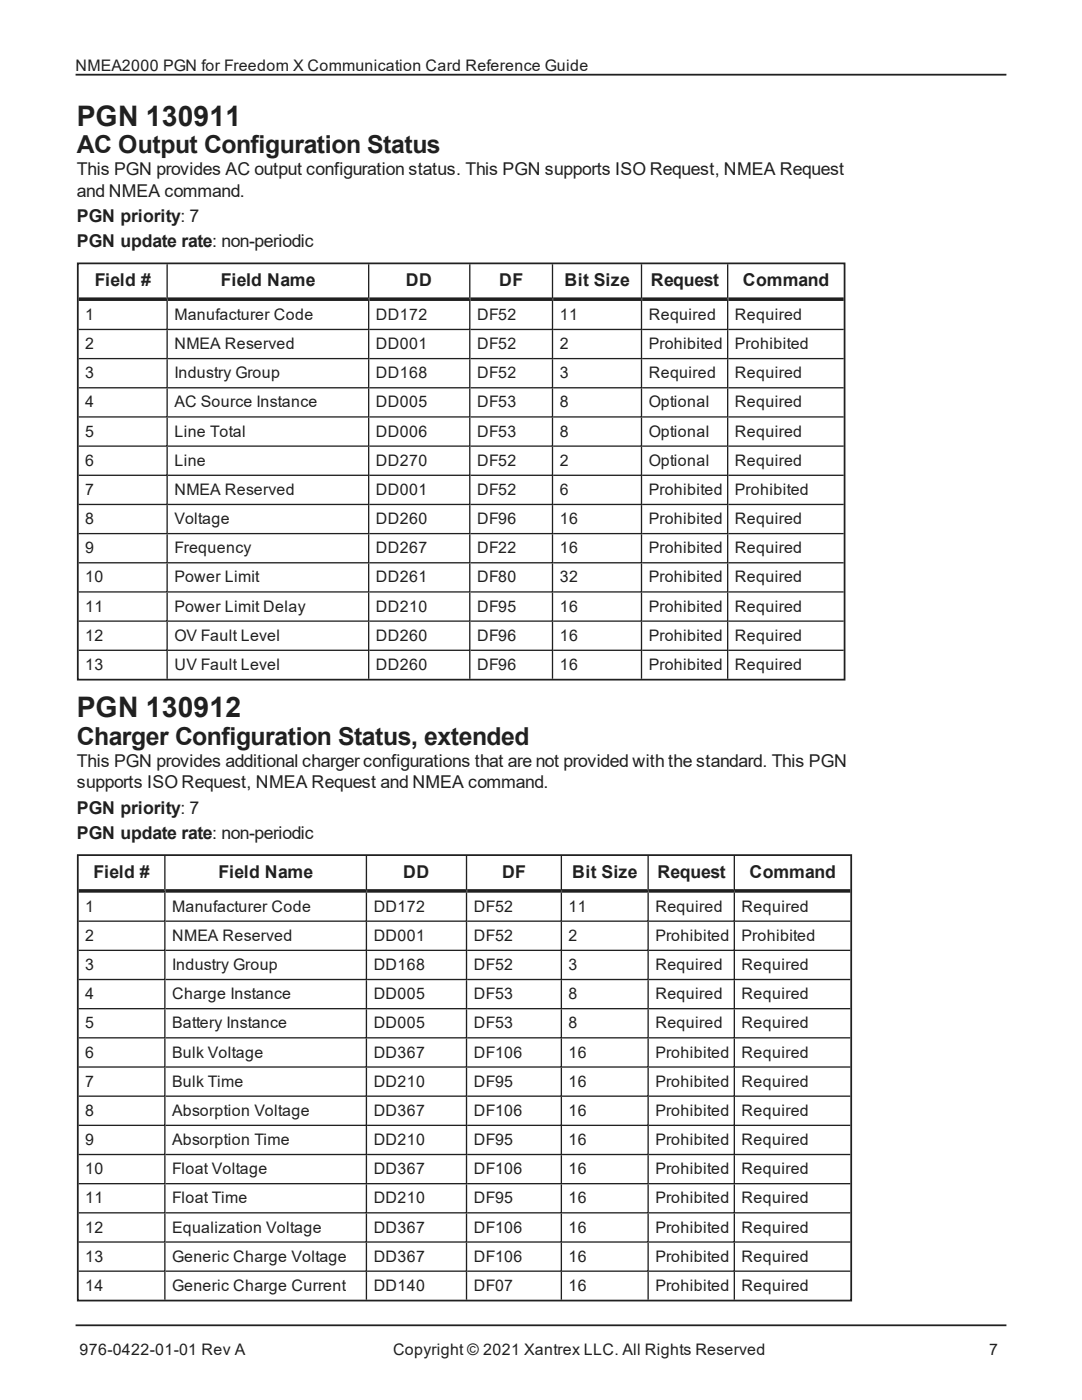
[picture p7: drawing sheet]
<svg xmlns="http://www.w3.org/2000/svg" width="216mm" height="279mm" viewBox="0 0 216 279" stroke-linecap="round" stroke-linejoin="round" font-family="sans-serif">
<defs><g id="words">
<g font-size="5.6" fill="#231f20">
<text x="15.3" y="25.1">PGN 130911</text>
<text x="15.3" y="143.2">PGN 130912</text>
</g>
<g font-size="4.9" fill="#231f20">
<text x="15.3" y="30.5">AC Output Configuration Status</text>
<text x="15.3" y="148.6">Charger Configuration Status, extended</text>
</g>
<g font-size="3.5" fill="#231f20">
<text x="15.3" y="35">This PGN provides AC output configuration status. This PGN supports ISO Request, NMEA Request</text>
<text x="15.3" y="39.2">and NMEA command.</text>
<text x="15.3" y="44.3">PGN priority: 7</text>
<text x="15.3" y="49.3">PGN update rate: non-periodic</text>
<text x="18.9" y="57.1">Field #</text>
<text x="44.1" y="57.1">Field Name</text>
<text x="81" y="57.1">DD</text>
<text x="99.6" y="57.1">DF</text>
<text x="112.6" y="57.1">Bit Size</text>
<text x="129.9" y="57.1">Request</text>
<text x="148.2" y="57.1">Command</text>
<text x="15.3" y="153.1">This PGN provides additional charger configurations that are not provided with the standard. This PGN</text>
<text x="15.3" y="157.3">supports ISO Request, NMEA Request and NMEA command.</text>
<text x="15.3" y="162.4">PGN priority: 7</text>
<text x="15.3" y="167.4">PGN update rate: non-periodic</text>
<text x="18.7" y="175.2">Field #</text>
<text x="43.6" y="175.2">Field Name</text>
<text x="80.5" y="175.2">DD</text>
<text x="100.2" y="175.2">DF</text>
<text x="114.2" y="175.2">Bit Size</text>
<text x="131.2" y="175.2">Request</text>
<text x="149.6" y="175.2">Command</text>
</g>
<g font-size="3.2" fill="#231f20">
<text x="15.1" y="14.1">NMEA2000 PGN for Freedom X Communication Card Reference Guide</text>
<text x="17" y="63.9">1</text>
<text x="34.8" y="63.9">Manufacturer Code</text>
<text x="75" y="63.9">DD172</text>
<text x="95.2" y="63.9">DF52</text>
<text x="111.7" y="63.9">11</text>
<text x="129.5" y="63.9">Required</text>
<text x="146.7" y="63.9">Required</text>
<text x="17" y="69.7">2</text>
<text x="34.8" y="69.7">NMEA Reserved</text>
<text x="75" y="69.7">DD001</text>
<text x="95.2" y="69.7">DF52</text>
<text x="111.7" y="69.7">2</text>
<text x="129.5" y="69.7">Prohibited</text>
<text x="146.7" y="69.7">Prohibited</text>
<text x="17" y="75.5">3</text>
<text x="34.8" y="75.5">Industry Group</text>
<text x="75" y="75.5">DD168</text>
<text x="95.2" y="75.5">DF52</text>
<text x="111.7" y="75.5">3</text>
<text x="129.5" y="75.5">Required</text>
<text x="146.7" y="75.5">Required</text>
<text x="17" y="81.3">4</text>
<text x="34.8" y="81.3">AC Source Instance</text>
<text x="75" y="81.3">DD005</text>
<text x="95.2" y="81.3">DF53</text>
<text x="111.7" y="81.3">8</text>
<text x="129.5" y="81.3">Optional</text>
<text x="146.7" y="81.3">Required</text>
<text x="17" y="87.1">5</text>
<text x="34.8" y="87.1">Line Total</text>
<text x="75" y="87.1">DD006</text>
<text x="95.2" y="87.1">DF53</text>
<text x="111.7" y="87.1">8</text>
<text x="129.5" y="87.1">Optional</text>
<text x="146.7" y="87.1">Required</text>
<text x="17" y="93">6</text>
<text x="34.8" y="93">Line</text>
<text x="75" y="93">DD270</text>
<text x="95.2" y="93">DF52</text>
<text x="111.7" y="93">2</text>
<text x="129.5" y="93">Optional</text>
<text x="146.7" y="93">Required</text>
<text x="17" y="98.8">7</text>
<text x="34.8" y="98.8">NMEA Reserved</text>
<text x="75" y="98.8">DD001</text>
<text x="95.2" y="98.8">DF52</text>
<text x="111.7" y="98.8">6</text>
<text x="129.5" y="98.8">Prohibited</text>
<text x="146.7" y="98.8">Prohibited</text>
<text x="17" y="104.6">8</text>
<text x="34.8" y="104.6">Voltage</text>
<text x="75" y="104.6">DD260</text>
<text x="95.2" y="104.6">DF96</text>
<text x="111.7" y="104.6">16</text>
<text x="129.5" y="104.6">Prohibited</text>
<text x="146.7" y="104.6">Required</text>
<text x="17" y="110.4">9</text>
<text x="34.8" y="110.4">Frequency</text>
<text x="75" y="110.4">DD267</text>
<text x="95.2" y="110.4">DF22</text>
<text x="111.7" y="110.4">16</text>
<text x="129.5" y="110.4">Prohibited</text>
<text x="146.7" y="110.4">Required</text>
<text x="17" y="116.2">10</text>
<text x="34.8" y="116.2">Power Limit</text>
<text x="75" y="116.2">DD261</text>
<text x="95.2" y="116.2">DF80</text>
<text x="111.7" y="116.2">32</text>
<text x="129.5" y="116.2">Prohibited</text>
<text x="146.7" y="116.2">Required</text>
<text x="17" y="122.1">11</text>
<text x="34.8" y="122.1">Power Limit Delay</text>
<text x="75" y="122.1">DD210</text>
<text x="95.2" y="122.1">DF95</text>
<text x="111.7" y="122.1">16</text>
<text x="129.5" y="122.1">Prohibited</text>
<text x="146.7" y="122.1">Required</text>
<text x="17" y="127.9">12</text>
<text x="34.8" y="127.9">OV Fault Level</text>
<text x="75" y="127.9">DD260</text>
<text x="95.2" y="127.9">DF96</text>
<text x="111.7" y="127.9">16</text>
<text x="129.5" y="127.9">Prohibited</text>
<text x="146.7" y="127.9">Required</text>
<text x="17" y="133.7">13</text>
<text x="34.8" y="133.7">UV Fault Level</text>
<text x="75" y="133.7">DD260</text>
<text x="95.2" y="133.7">DF96</text>
<text x="111.7" y="133.7">16</text>
<text x="129.5" y="133.7">Prohibited</text>
<text x="146.7" y="133.7">Required</text>
<text x="17" y="182">1</text>
<text x="34.4" y="182">Manufacturer Code</text>
<text x="74.6" y="182">DD172</text>
<text x="94.5" y="182">DF52</text>
<text x="113.5" y="182">11</text>
<text x="130.8" y="182">Required</text>
<text x="148" y="182">Required</text>
<text x="17" y="187.8">2</text>
<text x="34.4" y="187.8">NMEA Reserved</text>
<text x="74.6" y="187.8">DD001</text>
<text x="94.5" y="187.8">DF52</text>
<text x="113.5" y="187.8">2</text>
<text x="130.8" y="187.8">Prohibited</text>
<text x="148" y="187.8">Prohibited</text>
<text x="17" y="193.6">3</text>
<text x="34.4" y="193.6">Industry Group</text>
<text x="74.6" y="193.6">DD168</text>
<text x="94.5" y="193.6">DF52</text>
<text x="113.5" y="193.6">3</text>
<text x="130.8" y="193.6">Required</text>
<text x="148" y="193.6">Required</text>
<text x="17" y="199.4">4</text>
<text x="34.4" y="199.4">Charge Instance</text>
<text x="74.6" y="199.4">DD005</text>
<text x="94.5" y="199.4">DF53</text>
<text x="113.5" y="199.4">8</text>
<text x="130.8" y="199.4">Required</text>
<text x="148" y="199.4">Required</text>
<text x="17" y="205.2">5</text>
<text x="34.4" y="205.2">Battery Instance</text>
<text x="74.6" y="205.2">DD005</text>
<text x="94.5" y="205.2">DF53</text>
<text x="113.5" y="205.2">8</text>
<text x="130.8" y="205.2">Required</text>
<text x="148" y="205.2">Required</text>
<text x="17" y="211.1">6</text>
<text x="34.4" y="211.1">Bulk Voltage</text>
<text x="74.6" y="211.1">DD367</text>
<text x="94.5" y="211.1">DF106</text>
<text x="113.5" y="211.1">16</text>
<text x="130.8" y="211.1">Prohibited</text>
<text x="148" y="211.1">Required</text>
<text x="17" y="216.9">7</text>
<text x="34.4" y="216.9">Bulk Time</text>
<text x="74.6" y="216.9">DD210</text>
<text x="94.5" y="216.9">DF95</text>
<text x="113.5" y="216.9">16</text>
<text x="130.8" y="216.9">Prohibited</text>
<text x="148" y="216.9">Required</text>
<text x="17" y="222.7">8</text>
<text x="34.4" y="222.7">Absorption Voltage</text>
<text x="74.6" y="222.7">DD367</text>
<text x="94.5" y="222.7">DF106</text>
<text x="113.5" y="222.7">16</text>
<text x="130.8" y="222.7">Prohibited</text>
<text x="148" y="222.7">Required</text>
<text x="17" y="228.5">9</text>
<text x="34.4" y="228.5">Absorption Time</text>
<text x="74.6" y="228.5">DD210</text>
<text x="94.5" y="228.5">DF95</text>
<text x="113.5" y="228.5">16</text>
<text x="130.8" y="228.5">Prohibited</text>
<text x="148" y="228.5">Required</text>
<text x="17" y="234.3">10</text>
<text x="34.4" y="234.3">Float Voltage</text>
<text x="74.6" y="234.3">DD367</text>
<text x="94.5" y="234.3">DF106</text>
<text x="113.5" y="234.3">16</text>
<text x="130.8" y="234.3">Prohibited</text>
<text x="148" y="234.3">Required</text>
<text x="17" y="240.2">11</text>
<text x="17" y="246">12</text>
<text x="34.4" y="240.2">Float Time</text>
<text x="34.4" y="246">Equalization Voltage</text>
<text x="74.6" y="240.2">DD210</text>
<text x="74.6" y="246">DD367</text>
<text x="94.5" y="240.2">DF95</text>
<text x="94.5" y="246">DF106</text>
<text x="113.5" y="240.2">16</text>
<text x="113.5" y="246">16</text>
<text x="130.8" y="240.2">Prohibited</text>
<text x="130.8" y="246">Prohibited</text>
<text x="148" y="240.2">Required</text>
<text x="148" y="246">Required</text>
<text x="17" y="251.8">13</text>
<text x="34.4" y="251.8">Generic Charge Voltage</text>
<text x="74.6" y="251.8">DD367</text>
<text x="94.5" y="251.8">DF106</text>
<text x="113.5" y="251.8">16</text>
<text x="130.8" y="251.8">Prohibited</text>
<text x="148" y="251.8">Required</text>
<text x="17" y="257.6">14</text>
<text x="34.4" y="257.6">Generic Charge Current</text>
<text x="74.6" y="257.6">DD140</text>
<text x="94.5" y="257.6">DF07</text>
<text x="113.5" y="257.6">16</text>
<text x="130.8" y="257.6">Prohibited</text>
<text x="148" y="257.6">Required</text>
<text x="15.9" y="270.4">976-0422-01-01 Rev A</text>
<text x="78.4" y="270.5">Copyright © 2021 Xantrex LLC. All Rights Reserved</text>
<text x="197.4" y="270.4">7</text>
</g>
</g></defs>
<path d="M15.1 14.9h185.7M15.5 52.6h153v83h-153zM15.1 264.5h185.7" fill="none" stroke="#231f20" stroke-width=".35"/>
<path d="M33.4 52.7v7.4" fill="none" stroke="#231f20" stroke-width=".26"/>
<path d="M15.7 59.4h17.5l.3 .7h-17.8z" fill-rule="evenodd" fill="#231f20"/>
<path d="M73.6 52.7v7.4" fill="none" stroke="#231f20" stroke-width=".26"/>
<path d="M33.5 59.4h39.9l.3 .7h-40.2z" fill-rule="evenodd" fill="#231f20"/>
<path d="M93.7 52.7v7.4" fill="none" stroke="#231f20" stroke-width=".26"/>
<path d="M73.7 59.4h19.9l.3 .7h-20.2z" fill-rule="evenodd" fill="#231f20"/>
<path d="M110.2 52.7v7.4" fill="none" stroke="#231f20" stroke-width=".26"/>
<path d="M93.9 59.4h16.2l.3 .7h-16.5z" fill-rule="evenodd" fill="#231f20"/>
<path d="M128 52.7v7.4" fill="none" stroke="#231f20" stroke-width=".26"/>
<path d="M110.4 59.4h17.5l.2 .7h-17.7z" fill-rule="evenodd" fill="#231f20"/>
<path d="M145.2 52.7v7.4" fill="none" stroke="#231f20" stroke-width=".26"/>
<path d="M128.1 59.4h17l.2 .7h-17.2z" fill-rule="evenodd" fill="#231f20"/>
<path d="M145.3 59.7h23.1" fill="none" stroke="#231f20" stroke-width=".71" stroke-linecap="butt"/>
<g fill="none" stroke="#231f20" stroke-width=".26">
<path d="M33.4 60.1v5.6h-17.7M33.4 65.9v5.7h-17.7M33.4 71.7v5.7h-17.7M33.4 77.5v5.7h-17.7M73.6 60.1v5.6h-40.1M73.6 65.9v5.7h-40.1M73.6 71.7v5.7h-40.1M73.6 77.5v5.7h-40.1M93.7 60.1v5.6h-20M93.7 65.9v5.7h-20M93.7 71.7v5.7h-20M93.7 77.5v5.7h-20"/>
<path d="M110.2 60.1v5.6h-16.3M110.2 65.9v5.7h-16.3M110.2 71.7v5.7h-16.3M110.2 77.5v5.7h-16.3M128 60.1v5.6h-17.6M128 65.9v5.7h-17.6M128 71.7v5.7h-17.6M128 77.5v5.7h-17.6M145.2 60.1v5.6h-17.1M145.2 65.9v5.7h-17.1M145.2 71.7v5.7h-17.1M145.2 77.5v5.7h-17.1"/>
<path d="M145.3 65.7h23.1M145.3 71.6h23.1M145.3 77.4h23.1M33.4 83.3v5.7h-17.7M33.4 89.2v5.7h-17.7M33.4 95v5.7h-17.7M73.6 83.3v5.7h-40.1M73.6 89.2v5.7h-40.1M73.6 95v5.7h-40.1M93.7 83.3v5.7h-20M93.7 89.2v5.7h-20M93.7 95v5.7h-20"/>
<path d="M110.2 83.3v5.7h-16.3M110.2 89.2v5.7h-16.3M110.2 95v5.7h-16.3M128 83.3v5.7h-17.6M128 89.2v5.7h-17.6M128 95v5.7h-17.6M145.2 83.3v5.7h-17.1M145.2 89.2v5.7h-17.1M145.2 95v5.7h-17.1M145.3 83.2h23.1M145.3 89h23.1M145.3 94.9h23.1"/>
<path d="M33.4 100.8v5.7h-17.7M33.4 106.6v5.7h-17.7M33.4 112.4v5.7h-17.7M33.4 118.3v5.7h-17.7M73.6 100.8v5.7h-40.1M73.6 106.6v5.7h-40.1M73.6 112.4v5.7h-40.1M73.6 118.3v5.7h-40.1M93.7 100.8v5.7h-20M93.7 106.6v5.7h-20M93.7 112.4v5.7h-20M93.7 118.3v5.7h-20"/>
<path d="M110.2 100.8v5.7h-16.3M110.2 106.6v5.7h-16.3M110.2 112.4v5.7h-16.3M110.2 118.3v5.7h-16.3M128 100.8v5.7h-17.6M128 106.6v5.7h-17.6M128 112.4v5.7h-17.6M128 118.3v5.7h-17.6M145.2 100.8v5.7h-17.1M145.2 106.6v5.7h-17.1M145.2 112.4v5.7h-17.1M145.2 118.3v5.7h-17.1"/>
<path d="M145.3 100.7h23.1M145.3 106.5h23.1M145.3 112.3h23.1M145.3 118.1h23.1M33.4 124.1v5.7h-17.7M33.4 129.9v5.6M73.6 124.1v5.7h-40.1M73.6 129.9v5.6M93.7 124.1v5.7h-20M93.7 129.9v5.6M110.2 124.1v5.7h-16.3M110.2 129.9v5.6"/>
<path d="M128 124.1v5.7h-17.6M128 129.9v5.6M145.2 124.1v5.7h-17.1M145.2 129.9v5.6M145.3 124h23.1M145.3 129.8h23.1M32.9 170.8v7.4"/>
</g>
<path d="M15.5 170.7h154.3v88.9h-154.3z" fill="none" stroke="#231f20" stroke-width=".35"/>
<path d="M15.7 177.4h17.1l.2 .8h-17.3z" fill-rule="evenodd" fill="#231f20"/>
<path d="M73.1 170.8v7.4" fill="none" stroke="#231f20" stroke-width=".26"/>
<path d="M33 177.4h40l.2 .8h-40.2z" fill-rule="evenodd" fill="#231f20"/>
<path d="M93.1 170.8v7.4" fill="none" stroke="#231f20" stroke-width=".26"/>
<path d="M73.2 177.4h19.8l.2 .8h-20z" fill-rule="evenodd" fill="#231f20"/>
<path d="M112 170.8v7.4" fill="none" stroke="#231f20" stroke-width=".26"/>
<path d="M93.2 177.4h18.7l.2 .8h-18.9z" fill-rule="evenodd" fill="#231f20"/>
<path d="M129.3 170.8v7.4" fill="none" stroke="#231f20" stroke-width=".26"/>
<path d="M112.1 177.4h17.1l.3 .8h-17.4z" fill-rule="evenodd" fill="#231f20"/>
<path d="M146.5 170.8v7.4" fill="none" stroke="#231f20" stroke-width=".26"/>
<path d="M129.5 177.4h16.9l.3 .8h-17.2z" fill-rule="evenodd" fill="#231f20"/>
<path d="M146.7 177.8h23" fill="none" stroke="#231f20" stroke-width=".71" stroke-linecap="butt"/>
<g fill="none" stroke="#231f20" stroke-width=".26">
<path d="M32.9 178.2v5.6h-17.2M73.1 178.2v5.6h-40.1M93.1 178.2v5.6h-19.9M112 178.2v5.6h-18.8M129.3 178.2v5.6h-17.2M146.5 178.2v5.6h-17M32.9 184v5.7h-17.2M32.9 189.8v5.7h-17.2M32.9 195.6v5.7h-17.2M73.1 184v5.7h-40.1M73.1 189.8v5.7h-40.1M73.1 195.6v5.7h-40.1"/>
<path d="M93.1 184v5.7h-19.9M93.1 189.8v5.7h-19.9M93.1 195.6v5.7h-19.9M112 184v5.7h-18.8M112 189.8v5.7h-18.8M112 195.6v5.7h-18.8M129.3 184v5.7h-17.2M129.3 189.8v5.7h-17.2M129.3 195.6v5.7h-17.2M146.5 184v5.7h-17M146.5 189.8v5.7h-17M146.5 195.6v5.7h-17"/>
<path d="M146.7 183.8h23M146.7 189.7h23M146.7 195.5h23M32.9 201.4v5.7h-17.2M32.9 207.3v5.6h-17.2M32.9 213.1v5.7h-17.2M32.9 218.9v5.7h-17.2M73.1 201.4v5.7h-40.1M73.1 207.3v5.6h-40.1M73.1 213.1v5.7h-40.1M73.1 218.9v5.7h-40.1M93.1 201.4v5.7h-19.9"/>
<path d="M93.1 207.3v5.6h-19.9M93.1 213.1v5.7h-19.9M93.1 218.9v5.7h-19.9M112 201.4v5.7h-18.8M112 207.3v5.6h-18.8M112 213.1v5.7h-18.8M112 218.9v5.7h-18.8M129.3 201.4v5.7h-17.2M129.3 207.3v5.6h-17.2M129.3 213.1v5.7h-17.2M129.3 218.9v5.7h-17.2M146.5 201.4v5.7h-17"/>
<path d="M146.5 207.3v5.6h-17M146.5 213.1v5.7h-17M146.5 218.9v5.7h-17M146.7 201.3h23M146.7 207.1h23M146.7 212.9h23M146.7 218.8h23M32.9 224.7v5.7h-17.2M32.9 230.5v5.7h-17.2M32.9 236.4v5.6h-17.2M73.1 224.7v5.7h-40.1M73.1 230.5v5.7h-40.1"/>
<path d="M73.1 236.4v5.6h-40.1M93.1 224.7v5.7h-19.9M93.1 230.5v5.7h-19.9M93.1 236.4v5.6h-19.9M112 224.7v5.7h-18.8M112 230.5v5.7h-18.8M112 236.4v5.6h-18.8M129.3 224.7v5.7h-17.2M129.3 230.5v5.7h-17.2M129.3 236.4v5.6h-17.2M146.5 224.7v5.7h-17M146.5 230.5v5.7h-17"/>
<path d="M146.5 236.4v5.6h-17M146.7 224.6h23M146.7 230.4h23M146.7 236.2h23M32.9 242.2v5.7h-17.2M32.9 248v5.7h-17.2M32.9 253.8v5.6M73.1 242.2v5.7h-40.1M73.1 248v5.7h-40.1M73.1 253.8v5.6M93.1 242.2v5.7h-19.9M93.1 248v5.7h-19.9"/>
<path d="M93.1 253.8v5.6M112 242.2v5.7h-18.8M112 248v5.7h-18.8M112 253.8v5.6M129.3 242.2v5.7h-17.2M129.3 248v5.7h-17.2M129.3 253.8v5.6M146.5 242.2v5.7h-17M146.5 248v5.7h-17M146.5 253.8v5.6M146.7 242h23M146.7 247.9h23"/>
<path d="M146.7 253.7h23"/>
</g>
<use href="#words"/>
</svg>
